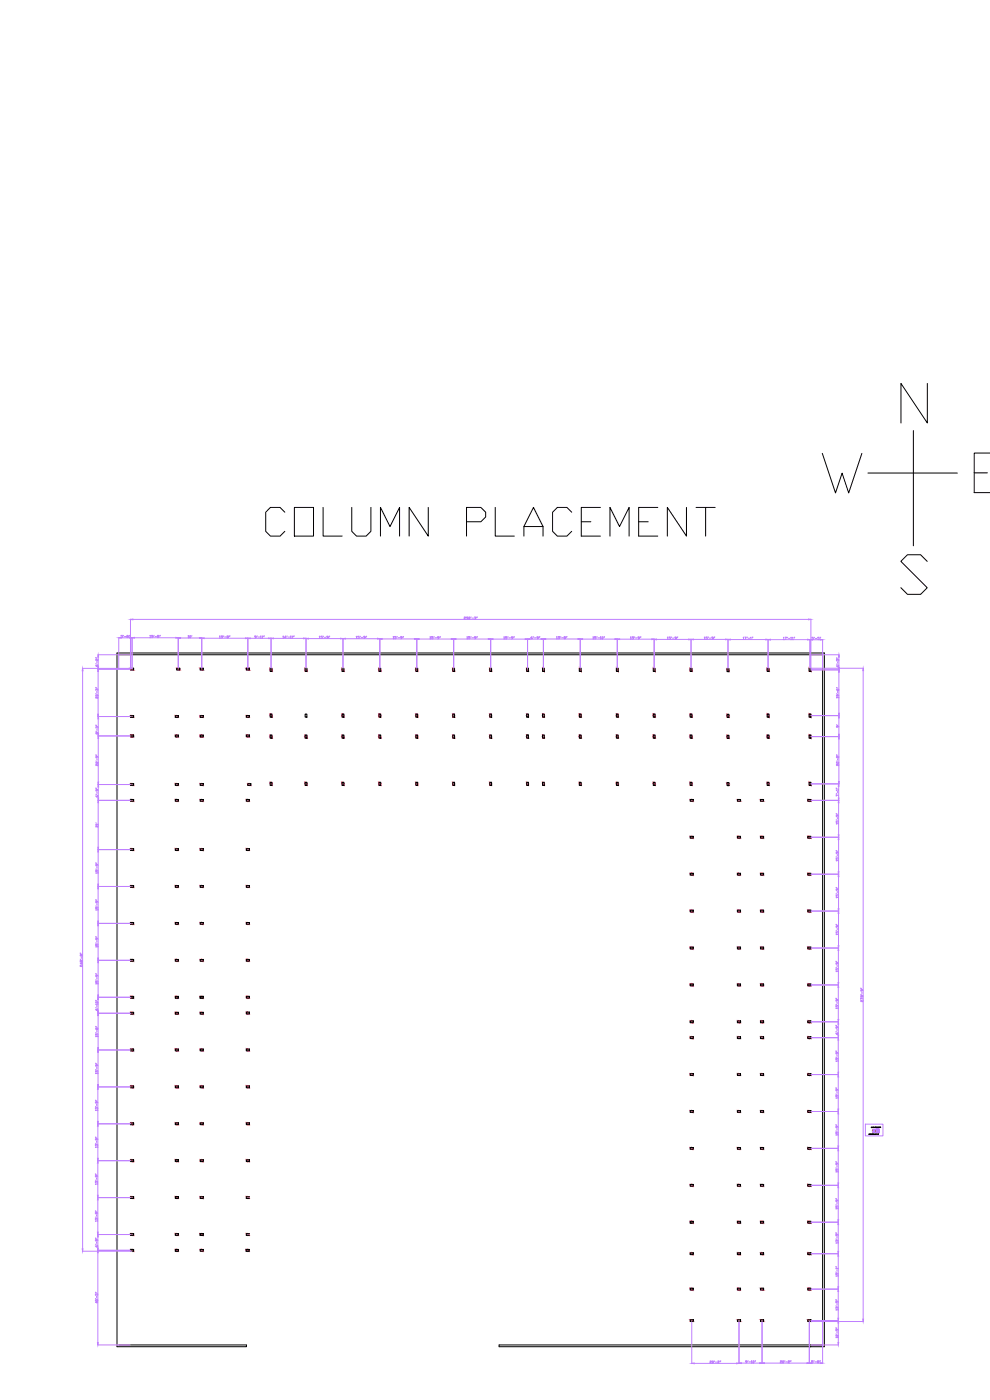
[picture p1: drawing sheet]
<svg xmlns="http://www.w3.org/2000/svg" width="297mm" height="420mm" viewBox="0 0 297 420" stroke-linecap="round" stroke-linejoin="round" font-family="sans-serif">
<defs><g id="words">
<text font-size="17.6" x="245.5" y="149.2">W</text>
<text font-size="13.7" x="78.3" y="162.3">COLUMN PLACEMENT</text>
<text font-size="3.5" fill="#bf7fff" x="249.8" y="219.4">9'</text>
</g></defs>
<!-- layer: 0 -->
<g fill="none" stroke="#000" stroke-width=".3">
<path d="M278.2 115.1v11.9l-7.9-11.9v11.9M274.1 129.2v34.6M297 136h-4.7v11.8h4.7M260.4 142h26.8M292.3 141.9h4M278.2 168.5l-2-2h-3.9l-2 2 7.9 7.9-2 2h-3.9l-2-2M35.6 196.5h211.2v207.1h-97v.6h97.5v-208.2h-212.2v208.2M39.2 214.8h.9v.5h-.9zM39.2 200.5h.9v.6h-.9zM52.6 214.8h.9v.5h-.9zM53 200.5h.9v.6h-.9zM60.1 200.5h.9v.6h-.9z"/>
<path d="M60.1 214.8h.9v.5h-.9zM73.9 200.5h.9v.6h-.9zM73.9 214.7h.9v.6h-.9zM81.1 214.3h.5v.9h-.5zM81.1 200.6h.5v.9h-.5zM91.6 214.3h.5v.9h-.5zM91.6 200.6h.5v.9h-.5zM102.6 214.3h.6v.9h-.6zM102.6 200.6h.6v.9h-.6zM113.7 214.3h.5v.9h-.5zM113.7 200.6h.5v.9h-.5zM124.8 214.3h.5v.9h-.5z"/>
<path d="M124.8 200.6h.5v.9h-.5zM135.9 214.3h.5v.9h-.5zM135.9 200.6h.5v.9h-.5zM147 214.3h.5v.9h-.5zM147 200.6h.5v.9h-.5zM158 214.3h.5v.9h-.5zM158 200.6h.5v.9h-.5zM158 215.1h.5M162.8 214.3h.5v.9h-.5zM162.8 200.6h.5v.9h-.5zM173.8 214.3h.6v.9h-.6zM173.8 200.6h.6v.9h-.6z"/>
<path d="M184.9 214.3h.6v.9h-.6zM184.9 200.6h.6v.9h-.6zM196 214.3h.5v.9h-.5zM196 200.6h.5v.9h-.5zM207.1 214.3h.5v.9h-.5zM207.1 200.6h.5v.9h-.5zM218.2 214.4h.5v.9h-.5zM218.2 200.6h.5v1h-.5zM230.2 214.3h.5v.9h-.5zM230.2 200.6h.5v.9h-.5zM242.8 214.3h.5v.9h-.5zM242.8 200.6h.5v.9h-.5z"/>
<path d="M39.2 220.6h.9v.5h-.9zM39.2 235.2h.9v.5h-.9zM39.2 239.9h.9v.6h-.9zM52.6 220.6h.9v.6h-.9zM52.6 235.2h.9v.5h-.9zM52.6 239.9h.9v.6h-.9zM60.1 220.6h.9v.6h-.9zM60.1 239.9h.9v.6h-.9zM60.1 235.2h.9v.5h-.9zM73.9 239.9h.9v.6h-.9zM73.9 220.6h.9v.5h-.9zM74.3 235.2h1v.5h-1z"/>
<path d="M81.1 234.8h.5v.9h-.5zM81.1 220.6h.5v.9h-.5zM91.6 234.8h.5v.9h-.5zM91.6 220.6h.5v.9h-.5zM102.6 234.8h.6v.9h-.6zM102.6 220.6h.6v.9h-.6zM113.7 234.8h.5v.9h-.5zM113.7 220.6h.5v.9h-.5zM124.8 234.8h.5v.9h-.5zM124.8 220.6h.5v.9h-.5zM135.9 234.8h.5v.9h-.5zM135.9 220.6h.5v.9h-.5z"/>
<path d="M147 234.8h.5v.9h-.5zM147 220.6h.5v.9h-.5zM158 234.8h.5v.9h-.5zM158 220.6h.5v.9h-.5zM158 220.6h.5M162.8 234.8h.5v.9h-.5zM162.8 220.6h.5v.9h-.5zM173.8 234.8h.6v.9h-.6zM173.8 220.6h.6v.9h-.6zM184.9 234.8h.6v.9h-.6zM184.9 220.6h.6v.9h-.6zM196 234.8h.5v.9h-.5z"/>
<path d="M196 220.6h.5v.9h-.5zM207.1 234.8h.5v.9h-.5zM207.1 220.6h.5v.9h-.5zM207.1 239.9h.9v.6h-.9zM218.2 234.8h.5v1h-.5zM218.2 220.7h.5v.9h-.5zM221.3 239.9h.9v.6h-.9zM228.2 239.9h.9v.6h-.9zM230.2 234.8h.5v.9h-.5zM230.2 220.6h.5v.9h-.5zM242.4 239.9h.9v.6h-.9zM242.8 234.8h.5v.9h-.5z"/>
<path d="M242.8 220.6h.5v.9h-.5zM39.2 254.7h.9v.5h-.9zM52.6 254.7h.9v.5h-.9zM60.1 254.7h.9v.5h-.9zM73.9 254.7h.9v.5h-.9zM207.1 251h.9v.5h-.9zM221.2 251h1v.5h-1zM228.2 251h.9v.5h-.9zM242.4 251h.9v.5h-.9zM39.2 276.9h.9v.5h-.9zM39.2 265.8h.9v.5h-.9zM52.6 276.9h.9v.5h-.9z"/>
<path d="M52.6 265.8h.9v.5h-.9zM60.1 276.9h.9v.5h-.9zM60.1 265.8h.9v.5h-.9zM73.9 276.9h.9v.5h-.9zM73.9 265.8h.9v.5h-.9zM207.1 262.1h.9v.5h-.9zM207.1 273.2h.9v.5h-.9zM221.2 262.1h1v.5h-1zM221.2 273.2h1v.5h-1zM228.2 262.1h.9v.5h-.9zM228.2 273.2h.9v.5h-.9zM242.4 262.1h.9v.5h-.9z"/>
<path d="M242.4 273.2h.9v.5h-.9zM39.2 299h.9v.6h-.9zM39.2 287.9h.9v.6h-.9zM39.2 299v.6M40.1 299.5l-.4 .1M52.6 299h.9v.6h-.9zM52.6 287.9h.9v.6h-.9zM53.5 299v.6h-.9M60.1 287.9h.9v.6h-.9zM60.1 299h.9v.6h-.9zM61 299h-.9v.6h.9M73.9 299h.9v.5h-.9z"/>
<path d="M73.9 287.9h.9v.6h-.9zM207.1 284.3h.9v.5h-.9zM207.1 295.3h.9v.6h-.9zM221.2 284.3h1v.5h-1zM221.2 295.3h1v.6h-1zM228.2 284.3h.9v.5h-.9zM228.2 295.3h.9v.6h-.9zM242.4 284.3h.9v.5h-.9zM242.4 295.3h.9v.6h-.9zM39.2 314.8h.9v.6h-.9zM39.2 303.8h.9v.6h-.9zM52.6 314.8h.9v.6h-.9z"/>
<path d="M52.6 303.8h.9v.6h-.9zM60.1 303.8h.9v.6h-.9zM60.1 314.8h.9v.6h-.9zM73.9 314.8h.9v.6h-.9zM73.9 303.8h.9v.5h-.9zM207.1 306.4h.9v.5h-.9zM207.1 311.2h.9v.5h-.9zM221.2 306.4h1v.5h-1zM221.2 311.2h1v.5h-1zM222.2 306.4v.5M228.2 306.4h.9v.5h-.9zM228.2 311.2h.9v.5h-.9z"/>
<path d="M228.2 306.4v.5M242.4 306.4h.9v.5h-.9zM242.4 311.2h.9v.5h-.9zM39.2 337h.9v.5h-.9zM39.2 325.9h.9v.6h-.9zM52.6 337h.9v.5h-.9zM52.6 325.9h.9v.6h-.9zM60.1 325.9h.9v.5h-.9zM60.1 337h.9v.5h-.9zM73.9 337h.9v.5h-.9zM73.9 325.9h.9v.5h-.9zM207.1 322.2h.9v.6h-.9z"/>
<path d="M207.1 333.3h.9v.5h-.9zM221.2 322.2h1v.6h-1zM221.2 333.3h1v.5h-1zM228.2 322.2h.9v.6h-.9zM228.2 333.3h.9v.5h-.9zM242.4 322.2h.9v.6h-.9zM242.4 333.3h.9v.5h-.9zM261.5 338.3v.1M261.6 338.3l.1 .1zM261.7 338.3l.1 .1M261.8 339.1h.8v.6h-.8zM261.8 338.3h.1"/>
<path d="M261.9 339.6h.1M261.9 339.2h.1M262 338.4h.1M262.2 338.3l-.1 .1M262.4 338.4h.1M262.5 339.2h.1M262.5 339.6h.1M262.6 338.3h.1M262.7 338.3l-.1 .1 .2-.1M262.7 338.3h.1M262.9 338.3l-.1 .1M263 338.3h.1"/>
<path d="M263.1 338.3l-.1 .1M263.1 338.3l.1 .1zM263.3 338.4h.1M263.5 338.3v.1M263.6 338.3h.1M263.7 338.3v.1M263.7 338.4h.1M263.9 338.3h.1M264 338.3v.1M264.1 338.3l-.1 .1M264.3 338.3l-.1 .1M39.2 359.2h.9v.5h-.9z"/>
<path d="M39.2 348.1h.9v.5h-.9zM52.6 359.2h.9v.5h-.9zM52.6 348.1h.9v.5h-.9zM52.6 359.2h.9M52.6 348.1h.9M60.1 348.1h.9v.5h-.9zM60.1 359.2h.9v.5h-.9zM73.9 348.1h.9v.5h-.9zM73.9 359.2h.9v.5h-.9zM207.1 344.4h.9v.5h-.9zM207.1 355.5h.9v.5h-.9zM221.2 344.4h1v.5h-1z"/>
<path d="M221.2 355.5h1v.5h-1zM228.2 344.4h.9v.5h-.9zM228.2 355.5h.9v.5h-.9zM242.4 344.4h.9v.5h-.9zM242.4 355.5h.9v.5h-.9zM260.8 340.3v.1M260.8 340.3l.1 .2zM261 340.3l.1 .2M261.1 340.3h.1M261.3 340.5h.1M261.5 340.3l-.1 .2M261.8 340.3l-.1 .1"/>
<path d="M261.9 340.5v-.2l.1 .2M262.1 340.5h.1M262.1 340.4h.1M262.2 340.3l-.1 .2M262.4 340.3v.2M262.5 340.3v.1M262.6 340.4h.1M262.7 340.3l.1 .2M262.9 340.3v.1M263.1 340.3l.1 .2M263.2 340.3l-.1 .2M263.5 340.4l-.1 .1"/>
<path d="M263.6 340.3v.1M39.2 370.2h.9v.6h-.9zM39.2 375h.9v.5h-.9zM39.2 370.2v.6M39.2 375v.5h.9M52.6 370.2h.9v.6h-.9zM52.6 375h.9h-.9v.5h.9v-.5M52.6 375.5h.9M60.1 370.2h.9v.6h-.9zM60.1 375h.9v.5h-.9zM61 370.2h-.9v.6h.9M73.8 375h1v.5h-1z"/>
<path d="M73.8 375.5h1M73.8 375h1M73.9 370.2h.9v.6h-.9zM207.1 366.5h.9v.6h-.9zM207.1 376h.9v.5h-.9zM207.1 367.1h.5M221.2 366.5h1v.6h-1zM221.2 376h1v.5h-1zM222.2 366.5v.6M228.2 366.5h.9v.6h-.9zM228.2 376h.9v.5h-.9zM228.2 366.5v.6"/>
<path d="M242.4 366.5h.9v.6h-.9zM242.4 376h.9v.5h-.9zM207.1 386.6h.9v.5h-.9zM207.1 396.1h.9v.5h-.9zM221.2 386.6h1v.5h-1zM221.3 396.1h.9v.5h-.9zM228.2 386.6h.9v.5h-.9zM228.2 396.1h.9v.5h-.9zM242.4 386.6h.9v.5h-.9zM242.4 396.1h.9v.5h-.9z"/>
</g>
<!-- layer: dotted line -->
<g fill="#f27172" stroke="#f27172" stroke-width=".3">
<path d="M230.2 200.6l.5 .5v-.5zM230.2 200.6l.5 .5h-.5z"/>
<path d="M218.2 200.6l.5 .5v-.5zM218.2 200.6l.5 .5h-.5z"/>
<path d="M207.1 200.6l.5 .5v-.5zM207.1 200.6l.5 .5h-.5z"/>
<path d="M158 200.6l.5 .5v-.5zM158 200.6l.5 .5h-.5z"/>
<path d="M242.8 200.6l.5 .9v-.9zM242.8 200.6l.5 .9h-.5z"/>
<path d="M230.2 201.1l.5 .4v-.4zM230.2 201.1l.5 .4h-.5z"/>
<path d="M207.1 201.1l.5 .4v-.4zM207.1 201.1l.5 .4h-.5z"/>
<path d="M196 200.6l.5 .9v-.9zM196 200.6l.5 .9h-.5z"/>
<path d="M184.9 200.6l.6 .9v-.9zM184.9 200.6l.6 .9h-.6z"/>
<path d="M173.8 200.6l.6 .9v-.9zM173.8 200.6l.6 .9h-.6z"/>
<path d="M162.8 200.6l.5 .9v-.9zM162.8 200.6l.5 .9h-.5z"/>
<path d="M158 201.1l.5 .4v-.4zM158 201.1l.5 .4h-.5z"/>
<path d="M218.2 201.1l.5 .5v-.5zM218.2 201.1l.5 .5h-.5z"/>
<path d="M218.2 214.4l.5 .4v-.4zM218.2 214.4l.5 .4h-.5z"/>
<path d="M207.1 214.3l.5 .5v-.5zM207.1 214.3l.5 .5h-.5z"/>
<path d="M196 214.3l.5 .5v-.5zM196 214.3l.5 .5h-.5z"/>
<path d="M184.9 214.3l.6 .5v-.5zM184.9 214.3l.6 .5h-.6z"/>
<path d="M173.8 214.3l.6 .5v-.5zM173.8 214.3l.6 .5h-.6z"/>
<path d="M162.8 214.3l.5 .5v-.5zM162.8 214.3l.5 .5h-.5z"/>
<path d="M158 214.3l.5 .5v-.5zM158 214.3l.5 .5h-.5z"/>
<path d="M147 214.3l.5 .5v-.5zM147 214.3l.5 .5h-.5z"/>
<path d="M158 214.8l.5 .3v-.3zM158 214.8l.5 .3h-.5z"/>
<path d="M242.8 214.3l.5 .9v-.9zM242.8 214.3l.5 .9h-.5z"/>
<path d="M230.2 214.3l.5 .9v-.9zM230.2 214.3l.5 .9h-.5z"/>
<path d="M207.1 214.8l.5 .4v-.4zM207.1 214.8l.5 .4h-.5z"/>
<path d="M196 214.8l.5 .4v-.4zM196 214.8l.5 .4h-.5z"/>
<path d="M184.9 214.8l.6 .4v-.4zM184.9 214.8l.6 .4h-.6z"/>
<path d="M173.8 214.8l.6 .4v-.4zM173.8 214.8l.6 .4h-.6z"/>
<path d="M162.8 214.8l.5 .4v-.4zM162.8 214.8l.5 .4h-.5z"/>
<path d="M147 214.8l.5 .4v-.4zM147 214.8l.5 .4h-.5z"/>
<path d="M218.2 214.8l.5 .5v-.5zM218.2 214.8l.5 .5h-.5z"/>
<path d="M230.2 220.6l.5 .6v-.6zM230.2 220.6l.5 .6h-.5z"/>
<path d="M218.2 220.7l.5 .5v-.5zM218.2 220.7l.5 .5h-.5z"/>
<path d="M207.1 220.6l.5 .6v-.6zM207.1 220.6l.5 .6h-.5z"/>
<path d="M196 220.6l.5 .6v-.6zM196 220.6l.5 .6h-.5z"/>
<path d="M184.9 220.6l.6 .6v-.6zM184.9 220.6l.6 .6h-.6z"/>
<path d="M173.8 220.6l.6 .6v-.6zM173.8 220.6l.6 .6h-.6z"/>
<path d="M162.8 220.6l.5 .6v-.6zM162.8 220.6l.5 .6h-.5z"/>
<path d="M158 220.6l.5 .6v-.6zM158 220.6l.5 .6h-.5z"/>
<path d="M147 220.6l.5 .6v-.6zM147 220.6l.5 .6h-.5z"/>
<path d="M242.8 220.6l.5 .9v-.9zM242.8 220.6l.5 .9h-.5z"/>
<path d="M230.2 221.2l.5 .3v-.3zM230.2 221.2l.5 .3h-.5z"/>
<path d="M207.1 221.2l.5 .3v-.3zM207.1 221.2l.5 .3h-.5z"/>
<path d="M196 221.2l.5 .3v-.3zM196 221.2l.5 .3h-.5z"/>
<path d="M184.9 221.2l.6 .3v-.3zM184.9 221.2l.6 .3h-.6z"/>
<path d="M173.8 221.2l.6 .3v-.3zM173.8 221.2l.6 .3h-.6z"/>
<path d="M162.8 221.2l.5 .3v-.3zM162.8 221.2l.5 .3h-.5z"/>
<path d="M158 221.2l.5 .3v-.3zM158 221.2l.5 .3h-.5z"/>
<path d="M147 221.2l.5 .3v-.3zM147 221.2l.5 .3h-.5z"/>
<path d="M218.2 221.2l.5 .4v-.4zM218.2 221.2l.5 .4h-.5z"/>
<path d="M230.2 234.8l.5 .4v-.4zM230.2 234.8l.5 .4h-.5z"/>
<path d="M218.2 234.8l.5 .4v-.4zM218.2 234.8l.5 .4h-.5z"/>
<path d="M207.1 234.8l.5 .4v-.4zM207.1 234.8l.5 .4h-.5z"/>
<path d="M196 234.8l.5 .4v-.4zM196 234.8l.5 .4h-.5z"/>
<path d="M184.9 234.8l.6 .4v-.4zM184.9 234.8l.6 .4h-.6z"/>
<path d="M173.8 234.8l.6 .4v-.4zM173.8 234.8l.6 .4h-.6z"/>
<path d="M162.8 234.8l.5 .4v-.4zM162.8 234.8l.5 .4h-.5z"/>
<path d="M158 234.8l.5 .4v-.4zM158 234.8l.5 .4h-.5z"/>
<path d="M147 234.8l.5 .4v-.4zM147 234.8l.5 .4h-.5z"/>
<path d="M242.8 234.8l.5 .9v-.9zM242.8 234.8l.5 .9h-.5z"/>
<path d="M230.2 235.2l.5 .5v-.5zM230.2 235.2l.5 .5h-.5z"/>
<path d="M218.2 235.2l.5 .5v-.5zM218.2 235.2l.5 .5h-.5z"/>
<path d="M207.1 235.2l.5 .5v-.5zM207.1 235.2l.5 .5h-.5z"/>
<path d="M196 235.2l.5 .5v-.5zM196 235.2l.5 .5h-.5z"/>
<path d="M184.9 235.2l.6 .5v-.5zM184.9 235.2l.6 .5h-.6z"/>
<path d="M173.8 235.2l.6 .5v-.5zM173.8 235.2l.6 .5h-.6z"/>
<path d="M162.8 235.2l.5 .5v-.5zM162.8 235.2l.5 .5h-.5z"/>
<path d="M158 235.2l.5 .5v-.5zM158 235.2l.5 .5h-.5z"/>
<path d="M147 235.2l.5 .5v-.5zM147 235.2l.5 .5h-.5z"/>
<path d="M242.8 239.9l.5 .6v-.6zM242.8 239.9l.5 .6h-.5z"/>
<path d="M242.4 239.9l.4 .6v-.6zM242.4 239.9l.4 .6h-.4z"/>
<path d="M228.2 239.9l.9 .6v-.6zM228.2 239.9l.9 .6h-.9z"/>
<path d="M221.3 239.9l.9 .6v-.6zM221.3 239.9l.9 .6h-.9z"/>
<path d="M207.6 239.9l.4 .6v-.6zM207.6 239.9l.4 .6h-.4z"/>
<path d="M207.1 239.9l.5 .6v-.6zM207.1 239.9l.5 .6h-.5z"/>
<path d="M242.8 251l.5 .5v-.5zM242.8 251l.5 .5h-.5z"/>
<path d="M242.4 251l.4 .5v-.5zM242.4 251l.4 .5h-.4z"/>
<path d="M228.7 251l.4 .5v-.5zM228.7 251l.4 .5h-.4z"/>
<path d="M228.2 251l.5 .5v-.5zM228.2 251l.5 .5h-.5z"/>
<path d="M221.7 251l.5 .5v-.5zM221.7 251l.5 .5h-.5z"/>
<path d="M221.2 251l.5 .5v-.5zM221.2 251l.5 .5h-.5z"/>
<path d="M207.6 251l.4 .5v-.5zM207.6 251l.4 .5h-.4z"/>
<path d="M207.1 251l.5 .5v-.5zM207.1 251l.5 .5h-.5z"/>
<path d="M242.8 262.1l.5 .5v-.5zM242.8 262.1l.5 .5h-.5z"/>
<path d="M242.4 262.1l.4 .5v-.5zM242.4 262.1l.4 .5h-.4z"/>
<path d="M228.7 262.1l.4 .5v-.5zM228.7 262.1l.4 .5h-.4z"/>
<path d="M228.2 262.1l.5 .5v-.5zM228.2 262.1l.5 .5h-.5z"/>
<path d="M221.7 262.1l.5 .5v-.5zM221.7 262.1l.5 .5h-.5z"/>
<path d="M221.2 262.1l.5 .5v-.5zM221.2 262.1l.5 .5h-.5z"/>
<path d="M207.6 262.1l.4 .5v-.5zM207.6 262.1l.4 .5h-.4z"/>
<path d="M207.1 262.1l.5 .5v-.5zM207.1 262.1l.5 .5h-.5z"/>
<path d="M242.8 273.2l.5 .5v-.5zM242.8 273.2l.5 .5h-.5z"/>
<path d="M242.4 273.2l.4 .5v-.5zM242.4 273.2l.4 .5h-.4z"/>
<path d="M228.7 273.2l.4 .5v-.5zM228.7 273.2l.4 .5h-.4z"/>
<path d="M228.2 273.2l.5 .5v-.5zM228.2 273.2l.5 .5h-.5z"/>
<path d="M221.7 273.2l.5 .5v-.5zM221.7 273.2l.5 .5h-.5z"/>
<path d="M221.2 273.2l.5 .5v-.5zM221.2 273.2l.5 .5h-.5z"/>
<path d="M207.6 273.2l.4 .5v-.5zM207.6 273.2l.4 .5h-.4z"/>
<path d="M207.1 273.2l.5 .5v-.5zM207.1 273.2l.5 .5h-.5z"/>
<path d="M242.8 284.3l.5 .5v-.5zM242.8 284.3l.5 .5h-.5z"/>
<path d="M242.4 284.3l.4 .5v-.5zM242.4 284.3l.4 .5h-.4z"/>
<path d="M228.7 284.3l.4 .5v-.5zM228.7 284.3l.4 .5h-.4z"/>
<path d="M228.2 284.3l.5 .5v-.5zM228.2 284.3l.5 .5h-.5z"/>
<path d="M221.7 284.3l.5 .5v-.5zM221.7 284.3l.5 .5h-.5z"/>
<path d="M221.2 284.3l.5 .5v-.5zM221.2 284.3l.5 .5h-.5z"/>
<path d="M207.6 284.3l.4 .5v-.5zM207.6 284.3l.4 .5h-.4z"/>
<path d="M207.1 284.3l.5 .5v-.5zM207.1 284.3l.5 .5h-.5z"/>
<path d="M242.8 295.3l.5 .6v-.6zM242.8 295.3l.5 .6h-.5z"/>
<path d="M242.4 295.3l.4 .6v-.6zM242.4 295.3l.4 .6h-.4z"/>
<path d="M228.7 295.3l.4 .6v-.6zM228.7 295.3l.4 .6h-.4z"/>
<path d="M228.2 295.3l.5 .6v-.6zM228.2 295.3l.5 .6h-.5z"/>
<path d="M221.7 295.3l.5 .6v-.6zM221.7 295.3l.5 .6h-.5z"/>
<path d="M221.2 295.3l.5 .6v-.6zM221.2 295.3l.5 .6h-.5z"/>
<path d="M207.6 295.3l.4 .6v-.6zM207.6 295.3l.4 .6h-.4z"/>
<path d="M207.1 295.3l.5 .6v-.6zM207.1 295.3l.5 .6h-.5z"/>
<path d="M242.8 306.4l.5 .5v-.5zM242.8 306.4l.5 .5h-.5z"/>
<path d="M242.4 306.4l.4 .5v-.5zM242.4 306.4l.4 .5h-.4z"/>
<path d="M228.7 306.4l.4 .5v-.5zM228.7 306.4l.4 .5h-.4z"/>
<path d="M228.2 306.4l.5 .5v-.5zM228.2 306.4l.5 .5h-.5z"/>
<path d="M221.7 306.4l.5 .5v-.5zM221.7 306.4l.5 .5h-.5z"/>
<path d="M221.2 306.4l.5 .5v-.5zM221.2 306.4l.5 .5h-.5z"/>
<path d="M207.6 306.4l.4 .5v-.5zM207.6 306.4l.4 .5h-.4z"/>
<path d="M207.1 306.4l.5 .5v-.5zM207.1 306.4l.5 .5h-.5z"/>
<path d="M242.8 311.2l.5 .5v-.5zM242.8 311.2l.5 .5h-.5z"/>
<path d="M242.4 311.2l.4 .5v-.5zM242.4 311.2l.4 .5h-.4z"/>
<path d="M228.7 311.2l.4 .5v-.5zM228.7 311.2l.4 .5h-.4z"/>
<path d="M228.2 311.2l.5 .5v-.5zM228.2 311.2l.5 .5h-.5z"/>
<path d="M221.7 311.2l.5 .5v-.5zM221.7 311.2l.5 .5h-.5z"/>
<path d="M221.2 311.2l.5 .5v-.5zM221.2 311.2l.5 .5h-.5z"/>
<path d="M207.6 311.2l.4 .5v-.5zM207.6 311.2l.4 .5h-.4z"/>
<path d="M207.1 311.2l.5 .5v-.5zM207.1 311.2l.5 .5h-.5z"/>
<path d="M242.8 322.2l.5 .6v-.6zM242.8 322.2l.5 .6h-.5z"/>
<path d="M242.4 322.2l.4 .6v-.6zM242.4 322.2l.4 .6h-.4z"/>
<path d="M228.7 322.2l.4 .6v-.6zM228.7 322.2l.4 .6h-.4z"/>
<path d="M228.2 322.2l.5 .6v-.6zM228.2 322.2l.5 .6h-.5z"/>
<path d="M221.7 322.2l.5 .6v-.6zM221.7 322.2l.5 .6h-.5z"/>
<path d="M221.2 322.2l.5 .6v-.6zM221.2 322.2l.5 .6h-.5z"/>
<path d="M207.6 322.2l.4 .6v-.6zM207.6 322.2l.4 .6h-.4z"/>
<path d="M207.1 322.2l.5 .6v-.6zM207.1 322.2l.5 .6h-.5z"/>
<path d="M242.8 333.3l.5 .5v-.5zM242.8 333.3l.5 .5h-.5z"/>
<path d="M242.4 333.3l.4 .5v-.5zM242.4 333.3l.4 .5h-.4z"/>
<path d="M228.7 333.3l.4 .5v-.5zM228.7 333.3l.4 .5h-.4z"/>
<path d="M228.2 333.3l.5 .5v-.5zM228.2 333.3l.5 .5h-.5z"/>
<path d="M221.7 333.3l.5 .5v-.5zM221.7 333.3l.5 .5h-.5z"/>
<path d="M221.2 333.3l.5 .5v-.5zM221.2 333.3l.5 .5h-.5z"/>
<path d="M207.6 333.3l.4 .5v-.5zM207.6 333.3l.4 .5h-.4z"/>
<path d="M207.1 333.3l.5 .5v-.5zM207.1 333.3l.5 .5h-.5z"/>
<path d="M242.8 344.4l.5 .5v-.5zM242.8 344.4l.5 .5h-.5z"/>
<path d="M242.4 344.4l.4 .5v-.5zM242.4 344.4l.4 .5h-.4z"/>
<path d="M228.7 344.4l.4 .5v-.5zM228.7 344.4l.4 .5h-.4z"/>
<path d="M228.2 344.4l.5 .5v-.5zM228.2 344.4l.5 .5h-.5z"/>
<path d="M221.7 344.4l.5 .5v-.5zM221.7 344.4l.5 .5h-.5z"/>
<path d="M221.2 344.4l.5 .5v-.5zM221.2 344.4l.5 .5h-.5z"/>
<path d="M207.6 344.4l.4 .5v-.5zM207.6 344.4l.4 .5h-.4z"/>
<path d="M207.1 344.4l.5 .5v-.5zM207.1 344.4l.5 .5h-.5z"/>
<path d="M242.8 355.5l.5 .5v-.5zM242.8 355.5l.5 .5h-.5z"/>
<path d="M242.4 355.5l.4 .5v-.5zM242.4 355.5l.4 .5h-.4z"/>
<path d="M228.7 355.5l.4 .5v-.5zM228.7 355.5l.4 .5h-.4z"/>
<path d="M228.2 355.5l.5 .5v-.5zM228.2 355.5l.5 .5h-.5z"/>
<path d="M221.7 355.5l.5 .5v-.5zM221.7 355.5l.5 .5h-.5z"/>
<path d="M221.2 355.5l.5 .5v-.5zM221.2 355.5l.5 .5h-.5z"/>
<path d="M207.6 355.5l.4 .5v-.5zM207.6 355.5l.4 .5h-.4z"/>
<path d="M207.1 355.5l.5 .5v-.5zM207.1 355.5l.5 .5h-.5z"/>
<path d="M242.8 366.5l.5 .6v-.6zM242.8 366.5l.5 .6h-.5z"/>
<path d="M242.4 366.5l.4 .6v-.6zM242.4 366.5l.4 .6h-.4z"/>
<path d="M228.7 366.5l.4 .6v-.6zM228.7 366.5l.4 .6h-.4z"/>
<path d="M228.2 366.5l.5 .6v-.6zM228.2 366.5l.5 .6h-.5z"/>
<path d="M221.7 366.5l.5 .6v-.6zM221.7 366.5l.5 .6h-.5z"/>
<path d="M221.2 366.5l.5 .6v-.6zM221.2 366.5l.5 .6h-.5z"/>
<path d="M207.6 366.5l.4 .6v-.6zM207.6 366.5l.4 .6h-.4z"/>
<path d="M207.1 366.5l.5 .6v-.6zM207.1 366.5l.5 .6h-.5z"/>
<path d="M242.8 376l.5 .5v-.5zM242.8 376l.5 .5h-.5z"/>
<path d="M242.4 376l.4 .5v-.5zM242.4 376l.4 .5h-.4z"/>
<path d="M228.7 376l.4 .5v-.5zM228.7 376l.4 .5h-.4z"/>
<path d="M228.2 376l.5 .5v-.5zM228.2 376l.5 .5h-.5z"/>
<path d="M221.7 376l.5 .5v-.5zM221.7 376l.5 .5h-.5z"/>
<path d="M221.2 376l.5 .5v-.5zM221.2 376l.5 .5h-.5z"/>
<path d="M207.6 376l.4 .5v-.5zM207.6 376l.4 .5h-.4z"/>
<path d="M207.1 376l.5 .5v-.5zM207.1 376l.5 .5h-.5z"/>
<path d="M242.8 386.6l.5 .5v-.5zM242.8 386.6l.5 .5h-.5z"/>
<path d="M242.4 386.6l.4 .5v-.5zM242.4 386.6l.4 .5h-.4z"/>
<path d="M228.2 386.6l.9 .5v-.5zM228.2 386.6l.9 .5h-.9z"/>
<path d="M221.7 386.6l.5 .5v-.5zM221.7 386.6l.5 .5h-.5z"/>
<path d="M221.2 386.6l.5 .5v-.5zM221.2 386.6l.5 .5h-.5z"/>
<path d="M207.6 386.6l.4 .5v-.5zM207.6 386.6l.4 .5h-.4z"/>
<path d="M207.1 386.6l.5 .5v-.5zM207.1 386.6l.5 .5h-.5z"/>
<path d="M242.4 396.1l.9 .5v-.5zM242.4 396.1l.9 .5h-.9z"/>
<path d="M228.2 396.1l.9 .5v-.5zM228.2 396.1l.9 .5h-.9z"/>
<path d="M221.3 396.1l.9 .5v-.5zM221.3 396.1l.9 .5h-.9z"/>
<path d="M207.1 396.1l.9 .5v-.5zM207.1 396.1l.9 .5h-.9z"/>
<path d="M73.9 200.5l.9 .1zM73.9 200.5l.9 .1z"/>
<path d="M147 200.6l.5 .5v-.5zM147 200.6l.5 .5h-.5z"/>
<path d="M135.9 200.6l.5 .5v-.5zM135.9 200.6l.5 .5h-.5z"/>
<path d="M124.8 200.6l.5 .5v-.5zM124.8 200.6l.5 .5h-.5z"/>
<path d="M113.7 200.6l.5 .5v-.5zM113.7 200.6l.5 .5h-.5z"/>
<path d="M102.6 200.6l.6 .5v-.5zM102.6 200.6l.6 .5h-.6z"/>
<path d="M91.6 200.6l.5 .5v-.5zM91.6 200.6l.5 .5h-.5z"/>
<path d="M81.1 200.6l.5 .5v-.5zM81.1 200.6l.5 .5h-.5z"/>
<path d="M73.9 200.6l.9 .5v-.5zM73.9 200.6l.9 .5h-.9z"/>
<path d="M60.1 200.5l.9 .6v-.6zM60.1 200.5l.9 .6h-.9z"/>
<path d="M53 200.5l.9 .6v-.6zM53 200.5l.9 .6h-.9z"/>
<path d="M39.2 200.5l.9 .6v-.6zM39.2 200.5l.9 .6h-.9z"/>
<path d="M147 201.1l.5 .4v-.4zM147 201.1l.5 .4h-.5z"/>
<path d="M135.9 201.1l.5 .4v-.4zM135.9 201.1l.5 .4h-.5z"/>
<path d="M124.8 201.1l.5 .4v-.4zM124.8 201.1l.5 .4h-.5z"/>
<path d="M113.7 201.1l.5 .4v-.4zM113.7 201.1l.5 .4h-.5z"/>
<path d="M102.6 201.1l.6 .4v-.4zM102.6 201.1l.6 .4h-.6z"/>
<path d="M91.6 201.1l.5 .4v-.4zM91.6 201.1l.5 .4h-.5z"/>
<path d="M81.1 201.1l.5 .4v-.4zM81.1 201.1l.5 .4h-.5z"/>
<path d="M135.9 214.3l.5 .5v-.5zM135.9 214.3l.5 .5h-.5z"/>
<path d="M124.8 214.3l.5 .5v-.5zM124.8 214.3l.5 .5h-.5z"/>
<path d="M113.7 214.3l.5 .5v-.5zM113.7 214.3l.5 .5h-.5z"/>
<path d="M102.6 214.3l.6 .5v-.5zM102.6 214.3l.6 .5h-.6z"/>
<path d="M81.1 214.3l.5 .5v-.5zM81.1 214.3l.5 .5h-.5z"/>
<path d="M135.9 214.8l.5 .4v-.4zM135.9 214.8l.5 .4h-.5z"/>
<path d="M124.8 214.8l.5 .4v-.4zM124.8 214.8l.5 .4h-.5z"/>
<path d="M113.7 214.8l.5 .4v-.4zM113.7 214.8l.5 .4h-.5z"/>
<path d="M102.6 214.8l.6 .4v-.4zM102.6 214.8l.6 .4h-.6z"/>
<path d="M81.1 214.8l.5 .4v-.4zM81.1 214.8l.5 .4h-.5z"/>
<path d="M74.3 214.8l.5 .4v-.4zM74.3 214.8l.5 .4h-.5z"/>
<path d="M73.9 214.8l.4 .4v-.4zM73.9 214.8l.4 .4h-.4z"/>
<path d="M60.6 214.8l.4 .4v-.4zM60.6 214.8l.4 .4h-.4z"/>
<path d="M60.1 214.8l.5 .4v-.4zM60.1 214.8l.5 .4h-.5z"/>
<path d="M53 214.8l.5 .4v-.4zM53 214.8l.5 .4h-.5z"/>
<path d="M52.6 214.8l.4 .4v-.4zM52.6 214.8l.4 .4h-.4z"/>
<path d="M39.7 214.8l.4 .4v-.4zM39.7 214.8l.4 .4h-.4z"/>
<path d="M39.2 214.8l.5 .4v-.4zM39.2 214.8l.5 .4h-.5z"/>
<path d="M74.3 215.2l.5 .1zM74.3 215.2l.5 .1z"/>
<path d="M73.9 215.2l.4 .1zM73.9 215.2l.4 .1z"/>
<path d="M60.6 215.2l.4 .1zM60.6 215.2l.4 .1z"/>
<path d="M60.1 215.2l.5 .1zM60.1 215.2l.5 .1z"/>
<path d="M39.7 215.2l.4 .1zM39.7 215.2l.4 .1z"/>
<path d="M39.2 215.2l.5 .1zM39.2 215.2l.5 .1z"/>
<path d="M135.9 215.2l.5 .1zM135.9 215.2l.5 .1z"/>
<path d="M60.6 215.3h.4zM60.6 215.3h.4z"/>
<path d="M60.1 215.3h.5zM60.1 215.3h.5z"/>
<path d="M53 215.2l.5 .1zM53 215.2l.5 .1z"/>
<path d="M52.6 215.2l.4 .1zM52.6 215.2l.4 .1z"/>
<path d="M39.7 215.3h.4zM39.7 215.3h.4z"/>
<path d="M39.2 215.3h.5zM39.2 215.3h.5z"/>
<path d="M39.7 220.6h.4zM39.7 220.6h.4z"/>
<path d="M39.2 220.6h.5zM39.2 220.6h.5z"/>
<path d="M74.3 220.6l.5 .5v-.5zM74.3 220.6l.5 .5h-.5z"/>
<path d="M73.9 220.6l.4 .5v-.5zM73.9 220.6l.4 .5h-.4z"/>
<path d="M60.6 220.6l.4 .5v-.5zM60.6 220.6l.4 .5h-.4z"/>
<path d="M60.1 220.6l.5 .5v-.5zM60.1 220.6l.5 .5h-.5z"/>
<path d="M39.7 220.6l.4 .5v-.5zM39.7 220.6l.4 .5h-.4z"/>
<path d="M39.2 220.6l.5 .5v-.5zM39.2 220.6l.5 .5h-.5z"/>
<path d="M60.6 221.1h.4zM60.6 221.1h.4z"/>
<path d="M60.1 221.1h.5zM60.1 221.1h.5z"/>
<path d="M39.7 221.1h.4zM39.7 221.1h.4z"/>
<path d="M39.2 221.1h.5zM39.2 221.1h.5z"/>
<path d="M135.9 220.6l.5 .6v-.6zM135.9 220.6l.5 .6h-.5z"/>
<path d="M124.8 220.6l.5 .6v-.6zM124.8 220.6l.5 .6h-.5z"/>
<path d="M113.7 220.6l.5 .6v-.6zM113.7 220.6l.5 .6h-.5z"/>
<path d="M102.6 220.6l.6 .6v-.6zM102.6 220.6l.6 .6h-.6z"/>
<path d="M91.6 220.6l.5 .6v-.6zM91.6 220.6l.5 .6h-.5z"/>
<path d="M81.1 220.6l.5 .6v-.6zM81.1 220.6l.5 .6h-.5z"/>
<path d="M60.6 221.1l.4 .1zM60.6 221.1l.4 .1z"/>
<path d="M60.1 221.1l.5 .1zM60.1 221.1l.5 .1z"/>
<path d="M53 220.6l.5 .6v-.6zM53 220.6l.5 .6h-.5z"/>
<path d="M52.6 220.6l.4 .6v-.6zM52.6 220.6l.4 .6h-.4z"/>
<path d="M135.9 221.2l.5 .3v-.3zM135.9 221.2l.5 .3h-.5z"/>
<path d="M124.8 221.2l.5 .3v-.3zM124.8 221.2l.5 .3h-.5z"/>
<path d="M113.7 221.2l.5 .3v-.3zM113.7 221.2l.5 .3h-.5z"/>
<path d="M102.6 221.2l.6 .3v-.3zM102.6 221.2l.6 .3h-.6z"/>
<path d="M91.6 221.2l.5 .3v-.3zM91.6 221.2l.5 .3h-.5z"/>
<path d="M81.1 221.2l.5 .3v-.3zM81.1 221.2l.5 .3h-.5z"/>
<path d="M135.9 234.8l.5 .4v-.4zM135.9 234.8l.5 .4h-.5z"/>
<path d="M124.8 234.8l.5 .4v-.4zM124.8 234.8l.5 .4h-.5z"/>
<path d="M113.7 234.8l.5 .4v-.4zM113.7 234.8l.5 .4h-.5z"/>
<path d="M102.6 234.8l.6 .4v-.4zM102.6 234.8l.6 .4h-.6z"/>
<path d="M91.6 234.8l.5 .4v-.4zM91.6 234.8l.5 .4h-.5z"/>
<path d="M81.1 234.8l.5 .4v-.4zM81.1 234.8l.5 .4h-.5z"/>
<path d="M135.9 235.2l.5 .5v-.5zM135.9 235.2l.5 .5h-.5z"/>
<path d="M124.8 235.2l.5 .5v-.5zM124.8 235.2l.5 .5h-.5z"/>
<path d="M113.7 235.2l.5 .5v-.5zM113.7 235.2l.5 .5h-.5z"/>
<path d="M102.6 235.2l.6 .5v-.5zM102.6 235.2l.6 .5h-.6z"/>
<path d="M91.6 235.2l.5 .5v-.5zM91.6 235.2l.5 .5h-.5z"/>
<path d="M81.1 235.2l.5 .5v-.5zM81.1 235.2l.5 .5h-.5z"/>
<path d="M74.8 235.2l.5 .5v-.5zM74.8 235.2l.5 .5h-.5z"/>
<path d="M74.3 235.2l.5 .5v-.5zM74.3 235.2l.5 .5h-.5z"/>
<path d="M60.6 235.2l.4 .5v-.5zM60.6 235.2l.4 .5h-.4z"/>
<path d="M60.1 235.2l.5 .5v-.5zM60.1 235.2l.5 .5h-.5z"/>
<path d="M53 235.2l.5 .5v-.5zM53 235.2l.5 .5h-.5z"/>
<path d="M52.6 235.2l.4 .5v-.5zM52.6 235.2l.4 .5h-.4z"/>
<path d="M39.7 235.2l.4 .5v-.5zM39.7 235.2l.4 .5h-.4z"/>
<path d="M39.2 235.2l.5 .5v-.5zM39.2 235.2l.5 .5h-.5z"/>
<path d="M39.7 239.9h.4zM39.7 239.9h.4z"/>
<path d="M39.2 239.9h.5zM39.2 239.9h.5z"/>
<path d="M74.3 239.9l.5 .6v-.6zM74.3 239.9l.5 .6h-.5z"/>
<path d="M73.9 239.9l.4 .6v-.6zM73.9 239.9l.4 .6h-.4z"/>
<path d="M60.6 239.9l.4 .6v-.6zM60.6 239.9l.4 .6h-.4z"/>
<path d="M60.1 239.9l.5 .6v-.6zM60.1 239.9l.5 .6h-.5z"/>
<path d="M53 239.9l.5 .6v-.6zM53 239.9l.5 .6h-.5z"/>
<path d="M52.6 239.9l.4 .6v-.6zM52.6 239.9l.4 .6h-.4z"/>
<path d="M39.7 239.9l.4 .6v-.6zM39.7 239.9l.4 .6h-.4z"/>
<path d="M39.2 239.9l.5 .6v-.6zM39.2 239.9l.5 .6h-.5z"/>
<path d="M39.7 254.7h.4zM39.7 254.7h.4z"/>
<path d="M39.2 254.7h.5zM39.2 254.7h.5z"/>
<path d="M74.3 254.7l.5 .5v-.5zM74.3 254.7l.5 .5h-.5z"/>
<path d="M73.9 254.7l.4 .5v-.5zM73.9 254.7l.4 .5h-.4z"/>
<path d="M39.7 254.7l.4 .5v-.5zM39.7 254.7l.4 .5h-.4z"/>
<path d="M39.2 254.7l.5 .5v-.5zM39.2 254.7l.5 .5h-.5z"/>
<path d="M60.6 254.7l.4 .5v-.5zM60.6 254.7l.4 .5h-.4z"/>
<path d="M60.1 254.7l.5 .5v-.5zM60.1 254.7l.5 .5h-.5z"/>
<path d="M53 254.7l.5 .5v-.5zM53 254.7l.5 .5h-.5z"/>
<path d="M52.6 254.7l.4 .5v-.5zM52.6 254.7l.4 .5h-.4z"/>
<path d="M39.7 255.2h.4zM39.7 255.2h.4z"/>
<path d="M39.2 255.2h.5zM39.2 255.2h.5z"/>
<path d="M60.6 265.8l.4 .5v-.5zM60.6 265.8l.4 .5h-.4z"/>
<path d="M60.1 265.8l.5 .5v-.5zM60.1 265.8l.5 .5h-.5z"/>
<path d="M53 265.8l.5 .5v-.5zM53 265.8l.5 .5h-.5z"/>
<path d="M52.6 265.8l.4 .5v-.5zM52.6 265.8l.4 .5h-.4z"/>
<path d="M39.7 265.8l.4 .5v-.5zM39.7 265.8l.4 .5h-.4z"/>
<path d="M39.2 265.8l.5 .5v-.5zM39.2 265.8l.5 .5h-.5z"/>
<path d="M74.3 265.8l.5 .5v-.5zM74.3 265.8l.5 .5h-.5z"/>
<path d="M73.9 265.8l.4 .5v-.5zM73.9 265.8l.4 .5h-.4z"/>
<path d="M74.3 276.9l.5 .5v-.5zM74.3 276.9l.5 .5h-.5z"/>
<path d="M73.9 276.9l.4 .5v-.5zM73.9 276.9l.4 .5h-.4z"/>
<path d="M60.6 276.9l.4 .5v-.5zM60.6 276.9l.4 .5h-.4z"/>
<path d="M60.1 276.9l.5 .5v-.5zM60.1 276.9l.5 .5h-.5z"/>
<path d="M53 276.9l.5 .5v-.5zM53 276.9l.5 .5h-.5z"/>
<path d="M52.6 276.9l.4 .5v-.5zM52.6 276.9l.4 .5h-.4z"/>
<path d="M39.7 276.9l.4 .5v-.5zM39.7 276.9l.4 .5h-.4z"/>
<path d="M39.2 276.9l.5 .5v-.5zM39.2 276.9l.5 .5h-.5z"/>
<path d="M74.3 287.9l.5 .6v-.6zM74.3 287.9l.5 .6h-.5z"/>
<path d="M73.9 287.9l.4 .6v-.6zM73.9 287.9l.4 .6h-.4z"/>
<path d="M60.6 287.9l.4 .6v-.6zM60.6 287.9l.4 .6h-.4z"/>
<path d="M60.1 287.9l.5 .6v-.6zM60.1 287.9l.5 .6h-.5z"/>
<path d="M53 287.9l.5 .6v-.6zM53 287.9l.5 .6h-.5z"/>
<path d="M52.6 287.9l.4 .6v-.6zM52.6 287.9l.4 .6h-.4z"/>
<path d="M39.7 287.9l.4 .6v-.6zM39.7 287.9l.4 .6h-.4z"/>
<path d="M39.2 287.9l.5 .6v-.6zM39.2 287.9l.5 .6h-.5z"/>
<path d="M74.3 299l.5 .5v-.5zM74.3 299l.5 .5h-.5z"/>
<path d="M73.9 299l.4 .5v-.5zM73.9 299l.4 .5h-.4z"/>
<path d="M39.7 299l.4 .5v-.5zM39.7 299l.4 .5h-.4z"/>
<path d="M39.2 299l.5 .5v-.5zM39.2 299l.5 .5h-.5z"/>
<path d="M53 299l.5 .6v-.6zM53 299l.5 .6h-.5z"/>
<path d="M52.6 299l.4 .6v-.6zM52.6 299l.4 .6h-.4z"/>
<path d="M60.6 299l.4 .6v-.6zM60.6 299l.4 .6h-.4z"/>
<path d="M60.1 299l.5 .6v-.6zM60.1 299l.5 .6h-.5z"/>
<path d="M39.2 299.5l.5 .1zM39.2 299.5l.5 .1z"/>
<path d="M74.3 303.8l.5 .5v-.5zM74.3 303.8l.5 .5h-.5z"/>
<path d="M73.9 303.8l.4 .5v-.5zM73.9 303.8l.4 .5h-.4z"/>
<path d="M53 303.8l.5 .5v-.5zM53 303.8l.5 .5h-.5z"/>
<path d="M52.6 303.8l.4 .5v-.5zM52.6 303.8l.4 .5h-.4z"/>
<path d="M60.6 303.8l.4 .6v-.6zM60.6 303.8l.4 .6h-.4z"/>
<path d="M60.1 303.8l.5 .6v-.6zM60.1 303.8l.5 .6h-.5z"/>
<path d="M53 304.3l.5 .1zM53 304.3l.5 .1z"/>
<path d="M52.6 304.3l.4 .1zM52.6 304.3l.4 .1z"/>
<path d="M39.7 303.8l.4 .6v-.6zM39.7 303.8l.4 .6h-.4z"/>
<path d="M39.2 303.8l.5 .6v-.6zM39.2 303.8l.5 .6h-.5z"/>
<path d="M74.3 314.8l.5 .6v-.6zM74.3 314.8l.5 .6h-.5z"/>
<path d="M73.9 314.8l.4 .6v-.6zM73.9 314.8l.4 .6h-.4z"/>
<path d="M60.6 314.8l.4 .6v-.6zM60.6 314.8l.4 .6h-.4z"/>
<path d="M60.1 314.8l.5 .6v-.6zM60.1 314.8l.5 .6h-.5z"/>
<path d="M53 314.8l.5 .6v-.6zM53 314.8l.5 .6h-.5z"/>
<path d="M52.6 314.8l.4 .6v-.6zM52.6 314.8l.4 .6h-.4z"/>
<path d="M39.7 314.8l.4 .6v-.6zM39.7 314.8l.4 .6h-.4z"/>
<path d="M39.2 314.8l.5 .6v-.6zM39.2 314.8l.5 .6h-.5z"/>
<path d="M74.3 325.9l.5 .5v-.5zM74.3 325.9l.5 .5h-.5z"/>
<path d="M73.9 325.9l.4 .5v-.5zM73.9 325.9l.4 .5h-.4z"/>
<path d="M60.6 325.9l.4 .5v-.5zM60.6 325.9l.4 .5h-.4z"/>
<path d="M60.1 325.9l.5 .5v-.5zM60.1 325.9l.5 .5h-.5z"/>
<path d="M53 325.9l.5 .6v-.6zM53 325.9l.5 .6h-.5z"/>
<path d="M52.6 325.9l.4 .6v-.6zM52.6 325.9l.4 .6h-.4z"/>
<path d="M39.7 325.9l.4 .6v-.6zM39.7 325.9l.4 .6h-.4z"/>
<path d="M39.2 325.9l.5 .6v-.6zM39.2 325.9l.5 .6h-.5z"/>
<path d="M60.6 337l.4 .5v-.5zM60.6 337l.4 .5h-.4z"/>
<path d="M60.1 337l.5 .5v-.5zM60.1 337l.5 .5h-.5z"/>
<path d="M53 337l.5 .5v-.5zM53 337l.5 .5h-.5z"/>
<path d="M52.6 337l.4 .5v-.5zM52.6 337l.4 .5h-.4z"/>
<path d="M39.7 337l.4 .5v-.5zM39.7 337l.4 .5h-.4z"/>
<path d="M39.2 337l.5 .5v-.5zM39.2 337l.5 .5h-.5z"/>
<path d="M74.3 348.1l.5 .5v-.5zM74.3 348.1l.5 .5h-.5z"/>
<path d="M73.9 348.1l.4 .5v-.5zM73.9 348.1l.4 .5h-.4z"/>
<path d="M60.6 348.1l.4 .5v-.5zM60.6 348.1l.4 .5h-.4z"/>
<path d="M60.1 348.1l.5 .5v-.5zM60.1 348.1l.5 .5h-.5z"/>
<path d="M53 348.1l.5 .5v-.5zM53 348.1l.5 .5h-.5z"/>
<path d="M52.6 348.1l.4 .5v-.5zM52.6 348.1l.4 .5h-.4z"/>
<path d="M39.7 348.1l.4 .5v-.5zM39.7 348.1l.4 .5h-.4z"/>
<path d="M39.2 348.1l.5 .5v-.5zM39.2 348.1l.5 .5h-.5z"/>
<path d="M74.3 359.2l.5 .5v-.5zM74.3 359.2l.5 .5h-.5z"/>
<path d="M73.9 359.2l.4 .5v-.5zM73.9 359.2l.4 .5h-.4z"/>
<path d="M60.6 359.2l.4 .5v-.5zM60.6 359.2l.4 .5h-.4z"/>
<path d="M60.1 359.2l.5 .5v-.5zM60.1 359.2l.5 .5h-.5z"/>
<path d="M53 359.2l.5 .5v-.5zM53 359.2l.5 .5h-.5z"/>
<path d="M52.6 359.2l.4 .5v-.5zM52.6 359.2l.4 .5h-.4z"/>
<path d="M39.7 359.2l.4 .5v-.5zM39.7 359.2l.4 .5h-.4z"/>
<path d="M39.2 359.2l.5 .5v-.5zM39.2 359.2l.5 .5h-.5z"/>
<path d="M74.3 370.2l.5 .6v-.6zM74.3 370.2l.5 .6h-.5z"/>
<path d="M73.9 370.2l.4 .6v-.6zM73.9 370.2l.4 .6h-.4z"/>
<path d="M60.6 370.2l.4 .6v-.6zM60.6 370.2l.4 .6h-.4z"/>
<path d="M60.1 370.2l.5 .6v-.6zM60.1 370.2l.5 .6h-.5z"/>
<path d="M53 370.2l.5 .6v-.6zM53 370.2l.5 .6h-.5z"/>
<path d="M52.6 370.2l.4 .6v-.6zM52.6 370.2l.4 .6h-.4z"/>
<path d="M39.7 370.2l.4 .6v-.6zM39.7 370.2l.4 .6h-.4z"/>
<path d="M39.2 370.2l.5 .6v-.6zM39.2 370.2l.5 .6h-.5z"/>
<path d="M74.3 375l.5 .5v-.5zM74.3 375l.5 .5h-.5z"/>
<path d="M73.8 375l.5 .5v-.5zM73.8 375l.5 .5h-.5z"/>
<path d="M60.6 375l.4 .5v-.5zM60.6 375l.4 .5h-.4z"/>
<path d="M60.1 375l.5 .5v-.5zM60.1 375l.5 .5h-.5z"/>
<path d="M53 375l.5 .5v-.5zM53 375l.5 .5h-.5z"/>
<path d="M52.6 375l.4 .5v-.5zM52.6 375l.4 .5h-.4z"/>
<path d="M39.7 375l.4 .5v-.5zM39.7 375l.4 .5h-.4z"/>
<path d="M39.2 375l.5 .5v-.5zM39.2 375l.5 .5h-.5z"/>
<path d="M74.3 337l.5 .5v-.5zM74.3 337l.5 .5h-.5z"/>
<path d="M73.9 337l.4 .5v-.5zM73.9 337l.4 .5h-.4z"/>
</g>
<!-- layer: STAIR CASE -->
<path d="M53 299.6h.1M53.5 299.6h.1" fill="none" stroke="#f0f" stroke-width=".3"/>
<!-- layer: dotted line -->
<g fill="none" stroke="#000" stroke-width=".3">
<path d="M261.9 339.2v.4M261.9 339.6h.1M261.9 339.2h.1M261.9 339.6h.6M261.9 339.2h.6M262.2 339.6h.1M262.5 339.2h.1M262.5 339.4h.1M262.5 339.2v.4M35.6 403.6h38.3v.6h-38.8"/>
<circle cx="261.9" cy="339.4" r=".02"/>
<circle cx="262.2" cy="339.2" r=".02"/>
<circle cx="262.5" cy="339.6" r=".02"/>
</g>
<!-- layer: dimension -->
<g fill="none" stroke="#bf7fff" stroke-width=".3">
<path d="M28.7 199.7l.2 .3h.4l.1-.3-.2-.2-.1 .5M28.7 199.2l.2 .1M28.7 197.4l.2 .1M28.7 197.3l.2 .1M29.1 198.5v.5M29.4 196.5h9.7M29.4 197.8v.4l-.3-.1-.2-.3-.2 .1 .1 .3M29.5 197.2v2.9M35.6 191.3v9.2M36.3 191.4h2.6M36.8 190.7h-.5v.2l.5 .1-.2 .4-.3-.1M37.1 190.7l-.1 .2"/>
<path d="M37.3 191h.5M38.2 191v-.3l.3 .2-.5 .4 .4 .1v-.4M38.9 190.7l-.2 .2M39 190.7l-.1 .2M39.2 185.8v14.7M39.6 191.3v9.2M39.9 185.9h202.7M40.3 191.4h12.5M45 190.8l.1-.1v.7M45 191.4h.2M45.9 191h-.3v-.3l.3 .1v.3l-.3 .3M46.3 190.7l-.2 .2"/>
<path d="M46.5 191h.5M47.3 191l-.1-.2 .3-.1 .2 .2-.5 .2 .1 .3 .4-.1-.2-.3M48 190.7l-.1 .2M48.1 190.7l-.1 .2M53.5 191.3v9.2M54.2 191.5h5.6M56.4 190.8l.1-.1v.7M56.4 191.4h.3M57 190.7l.2 .1-.1 .6-.2-.1zM57.6 190.7l-.1 .3M60.5 191.4v9.1M61.2 191.5h12.5"/>
<path d="M65.9 190.9l.1-.1v.7M65.9 191.5h.2M66.8 191.2h-.3l-.2-.3h.5v.4l-.3 .2M67.2 190.8l-.2 .2M67.4 191.2h.5M68.2 191.2v-.4l.4 .1-.5 .4 .1 .2 .4-.1-.2-.2M68.9 190.8l-.1 .2M69 190.8l-.1 .2M74.4 191.5v9M75.1 191.6h5.5M76.8 191.2h-.3v-.4l.3 .1v.4l-.3 .2M77.2 190.8l-.1 .3"/>
<path d="M77.4 191.2h.5M78.1 190.9l.2-.1v.7M78.1 191.5h.3M78.6 190.9l.1-.1v.7M78.6 191.5h.2M79.2 190.8l-.1 .3M79.3 190.8l-.1 .3M81.3 191.5v9M82 191.6h9.1M84.9 191l.1-.2v.7M85.8 191.3h-.5l.4-.5v.7M86.2 190.8l-.2 .3"/>
<path d="M86.4 191.2h.5M87.1 191l.1-.2v.7M87.6 191l.1-.2v.7M88.2 190.8l-.2 .3M88.3 190.8l-.1 .3M91.8 191.5v9M92.5 191.6h9.7M95.8 191l.1-.1v.7M95.8 191.6h.2M96.7 190.9h-.4v.2l.4 .2-.1 .3-.3-.1M97.1 190.9l-.1 .2M97.3 191.3h.5"/>
<path d="M98.5 191.3h-.4v-.4l.4 .1v.4l-.4 .2M98.8 190.9l-.1 .2M98.9 190.9l-.1 .2M102.9 191.6v8.9M103.6 191.7h9.7M106.9 191.1l.1-.2v.7M107.8 190.9h-.5v.3l.5 .1-.1 .3-.4-.1M108.1 190.9l-.1 .3M108.4 191.3h.4M109.6 191.3h-.4v-.4l.4 .2v.3l-.4 .2M109.9 190.9l-.1 .3M110 190.9l-.1 .3"/>
<path d="M114 191.6v8.9M114.7 191.8h9.6M117.9 191.1l.1-.1v.7M118.9 191h-.5v.3l.5 .1-.1 .3-.4-.1M119.2 191l-.1 .3M119.5 191.4h.4M120.6 191.4l-.4-.1 .1-.3 .3 .1v.4l-.3 .2M121 191l-.1 .3M121.1 191l-.1 .3M125.1 191.7v8.8M125.8 191.8h9.6M129 191.2l.1-.2v.7"/>
<path d="M129 191.7h.2M129.9 191h-.4l.4 .6h-.4M130.3 191l-.1 .3M130.5 191.4h.5M131.7 191.4h-.4l-.1-.2h.5v.3l-.4 .2M132 191l-.1 .3M132.2 191l-.2 .3M136.1 191.7v8.8M136.8 191.8h9.7M139.2 185.3h.5l-.5 .3v.3h.5M140.1 191.2l.1-.2v.7M140.1 191.7h.2"/>
<path d="M140.4 185.5l-.5-.1 .2-.2 .3 .1v.3l-.3 .3M140.6 185.3h.4l-.1 .6-.3-.2zM141 191h-.4l.4 .6h-.4M141.3 185.2l-.1 .2M141.4 191l-.1 .3M141.6 185.5h.4M141.6 191.4h.5M142.3 185.3h.4l-.2 .2M142.6 185.5v.4l-.3-.2M142.8 191.4h-.4v-.4l.4 .2v.3l-.4 .2M143.1 185.2l-.1 .2M143.1 191l-.1 .3"/>
<path d="M143.2 185.2l-.1 .2M143.3 191l-.2 .3M147.2 191.7v8.8M147.9 191.8h9.7M151.2 191.2l.1-.1v.7M152.1 191.1h-.5l.5 .6h-.5M152.5 191.1l-.2 .2M152.7 191.4h.5M153.9 191.4l-.5-.1 .1-.2 .4 .1v.3l-.4 .3M154.2 191.1l-.1 .2M154.3 191.1l-.1 .2M158.3 191.7v8.8"/>
<path d="M159 191.8h3.3M159.7 191.1l-.4 .2v.3l.4 .2v-.4h-.4M160.1 191.1l-.1 .2M160.4 191.4h.4M161.5 191.4h-.3l-.1-.2h.4v.3l-.3 .3M161.9 191.1l-.1 .2M162 191.1l-.1 .2M163 191.7v8.8M163.7 191.8h9.7M167 191.2l.1-.2v.7M167 191.7h.2M167.9 191h-.5v.3l.5 .1-.1 .3-.4-.1"/>
<path d="M168.3 191l-.1 .3M168.5 191.4h.5M169.3 191.4v-.4l.4 .2-.5 .3 .1 .2 .4-.1-.1-.2M170 191l-.1 .3M170.1 191l-.1 .3M174.1 191.7v8.8M174.8 191.8h9.7M177.9 191.2l.1-.1v.7M178.8 191.1h-.4v.2l.4 .1-.1 .4-.3-.2M179.2 191.1l-.1 .2M179.4 191.4h.5M180.1 191.2l.1-.1v.7"/>
<path d="M180.6 191.2h.3l-.1 .6-.2-.2zM181.3 191.1l-.1 .2M181.4 191.1l-.1 .2M185.2 191.7v8.8M185.9 191.8h9.7M189.2 191.2l.1-.1v.7M190.1 191.1h-.5l.5 .6h-.5M190.4 191.1l-.1 .2M190.7 191.4h.5M191.9 191.4h-.4l-.1-.2h.5v.4l-.4 .2M192.2 191.1l-.1 .2M192.3 191.1l-.1 .2"/>
<path d="M196.3 191.8v8.7M197 191.9h9.6M200.2 191.3l.1-.1v.7M201.2 191.2h-.5l.5 .5h-.5M201.5 191.2l-.1 .2M201.8 191.5h.4M202.9 191.5h-.3l-.1-.2h.4v.3l-.3 .3M203.3 191.2l-.1 .2M203.4 191.2l-.1 .2M207.3 191.8v8.7M208 191.9h9.7M211.3 191.3l.1-.1v.7"/>
<path d="M212.2 191.2h-.4v.2l.4 .1-.1 .4-.3-.2M212.6 191.2l-.1 .2M212.8 191.5h.5M214 191.5h-.4v-.3l.4 .1v.3l-.4 .3M214.3 191.2l-.1 .2M214.5 191.2l-.2 .2M218.4 191.8v8.8M219.1 191.9h10.7M223 191.3l.1-.1v.7M223 191.9h.2M223.4 191.2h.5l-.3 .7M224.3 191.2l-.2 .2"/>
<path d="M224.5 191.6h.5M225.2 191.3l.1-.1v.7M225.2 191.9h.2M225.8 191.2l-.1 .2M225.9 191.2l-.1 .2M230.5 191.9v8.6M231.2 192h11.1M235 191.3l.2-.1v.7M235.5 191.2h.5l-.4 .7M236.3 191.2l-.1 .3M236.6 191.6h.4M237.3 191.3l.1-.1v.7"/>
<path d="M237.7 191.3l.2-.1v.7M238.3 191.2l-.1 .3M238.4 191.2l-.1 .3M243 191.9v8.6M243.3 185.8v14.7M243.3 196.5h8.5M243.7 192h2.4M244 191.3h-.4l.4 .5h-.4M244.4 191.3l-.1 .2M244.6 191.6h.5M245.8 191.3h-.5l.5 .5h-.5M246.2 191.3l-.2 .2"/>
<path d="M246.3 191.3l-.1 .2M246.8 191.9v8.6M251 199.8l.2 .3h.4v-.5l-.3 .2v.3M251 197.9v.5h.2l.1-.5 .4 .1-.1 .4M251 199.3l.2 .1M251 197.5l.2 .1M251 197.4l.2 .1M251.3 198.6v.5M251.7 197.2v3.1M24.7 200.6h14.9M24.8 201.3v173.5M28.7 208.6l.6-.1 .1 .2-.6 .2z"/>
<path d="M28.7 208.2l.2 .1M28.7 206.4l.2 .1M28.7 206.3l.2 .1M28.7 219.5l.3 .1M28.7 217.7l.3 .1M28.7 217.6l.3 .1M29 207l-.2-.2v.4M29 206.9h.4l-.1 .3M29 207.5v.4M29.1 219.9h.3l-.2 .4-.3-.5-.2 .4h.4M29.1 218.3l-.2-.2v.4M29.1 218.2h.3l-.1 .3"/>
<path d="M29.1 218.8v.4M29.4 200.8h9.7M29.4 215h9.7M29.4 209.1v.5l-.4-.2-.1-.3-.2 .1 .1 .4M29.4 201.5v12.8M29.5 215.7v4.5M243.3 200.6h15.8M243.3 201h8.5M243.3 214.8h8.5M251 206.9l.2 .3h.4v-.4l-.3 .1v.3M251 208.2l.2 .1M251 206.4l.2 .1"/>
<path d="M251 206.3l.2 .1M251.3 208.5v.4h-.3l.1-.4h.3l.3 .4M251.3 207.5v.5M251.7 209.4h-.7l.1 .1M251.7 209.2v.3M251.7 201.7v12.4M259 201.3v194.6M28.7 228.9l.6-.2 .1 .3-.5 .1zM28.7 238.8l.3 .4h.3l.1-.4h-.3v.4M28.7 228.4l.3 .1M28.7 226.6l.3 .1M28.7 226.5l.3 .1"/>
<path d="M28.7 238.4l.3 .1M28.7 236.6l.3 .1M28.7 236.5l.3 .1M29.1 227v.3l-.2 .2v-.5h.3l.2 .3M29.1 236.9v.4l-.2 .1v-.5h.3l.2 .4M29.1 227.7v.5M29.1 237.6v.5M29.4 220.9h9.7M29.4 235.4h9.7M29.4 229.3v.5l-.3-.1-.1-.4-.3 .1 .2 .4M29.5 221.6v13.1M29.5 236.2v3.3"/>
<path d="M243.3 221.1h8.5M243.3 235.2h8.5M250.9 238.1l.2 .1M250.9 236.6l.2 .1M250.9 236.5l.2 .1M251 228.9l.5-.2 .2 .3-.6 .1zM251 228.4l.2 .1M251 226.6l.2 .1M251 226.5l.2 .1M251.2 237.4v.5M251.3 227.7v.5M251.6 238.8l-.7-.3v.5"/>
<path d="M251.6 237.1h-.7l.1 .1M251.6 237v.2M251.6 236v3.5M251.7 229.3v.5h-.3l-.2-.5-.2 .1 .1 .4M251.7 227v.4h-.3l-.2-.4-.2 .1 .1 .3M251.7 221.8v12.7M28.7 259l.3 .2M28.7 258.9l.3 .1M28.7 246.9l.3 .2M29.1 259.4l-.1 .5-.3-.2 .1-.3h.4l.2 .3M29.4 255h9.7M29.4 240.2h9.7"/>
<path d="M29.4 247.8v.4h-.2l-.2-.4-.3 .1 .1 .3M29.4 247.4h-.7l.1 .1M29.4 247.3v.2M29.5 255.7v9.6M29.5 240.9v13.4M243.3 251.3h8.4M243.3 240.2h8.4M250.9 257.5v.4h.2l.1-.4 .4 .1-.1 .3M250.9 257.1l.2 .1M250.9 255.3l.2 .2M250.9 255.2l.2 .1M250.9 246.4v.4h.2l.1-.4 .4 .1-.1 .3"/>
<path d="M250.9 246l.2 .1M250.9 244.3l.2 .1M250.9 244.2l.2 .1M251.2 255.7l-.1 .5-.2-.1 .1-.4h.3l.3 .4M251.2 256.4v.5M251.2 244.6v.4h-.3l.1-.4h.4l.2 .4M251.2 245.3v.5M251.6 258.3h-.7l.1 .1M251.6 247.2h-.7l.1 .1M251.6 247.1v.2M251.6 252v9.7M251.6 240.9v9.7"/>
<path d="M28.7 272.2v.5h.2l.2-.5 .3 .1-.1 .4M28.7 271.9l.2 .1M28.7 270.1l.2 .1M28.7 270l.2 .1M28.7 261.2v.4h.3l.1-.4 .3 .1-.1 .3M28.7 260.8l.3 .1M29.1 270.5l-.2 .4-.2-.1 .1-.3h.4l.2 .3M29.1 271.2v.4M29.1 260.1v.5M29.4 277.1h9.7M29.4 266h9.7M29.4 273.1h-.7l.1 .1"/>
<path d="M29.4 272.9v.3M29.4 262h-.7l.1 .1M29.4 261.9v.2M29.4 277.8v9.7M29.4 266.7v9.7M243.3 262.4h8.4M243.3 273.4h8.4M250.8 279.6v.5h.3l.1-.5 .3 .1-.1 .4M250.8 279.3l.3 .1M250.8 277.5l.3 .1M250.8 277.4l.3 .1M250.9 268.5v.5h.2l.1-.5 .4 .2-.2 .3"/>
<path d="M250.9 268.2l.2 .1M250.9 266.4l.2 .1M250.9 266.3l.2 .1M251.2 277.9v.3l-.2 .1v-.4h.3l.2 .3M251.2 278.6v.4M251.2 266.8v.3l-.2 .1v-.4h.3l.3 .3M251.2 267.5v.4M251.6 269.4h-.7l.1 .1M251.6 274.1v9.7M251.6 263.1v9.6M24 287.9l.3 .1M24 286.1l.3 .1"/>
<path d="M24 286l.3 .1M24.4 288.3h.3l-.1 .4-.3-.5-.3 .1 .2 .4 .2-.1M24.4 286.6h.3l-.1 .3-.3-.4-.3 .1 .2 .3 .2-.1M24.4 287.2v.4M24.5 288.9v.5l-.5-.4h.7M24.7 289.6v.5l-.3-.1-.1-.4-.3 .1 .2 .4M28.7 283.3v.5h.2l.1-.5 .4 .1-.1 .4M28.7 283l.2 .1M28.7 281.2l.2 .1M28.7 281.1l.2 .1M28.7 294.4v.5h.2l.2-.5 .3 .1-.1 .4M28.7 294l.2 .2"/>
<path d="M28.7 292.3l.2 .1M28.7 292.2l.2 .1M29 281.6v.3l-.2 .1v-.4h.4l.2 .3M29 282.3v.4M29.1 292.6v.4l-.3 .1v-.5h.4l.2 .4M29.1 293.3v.5M29.3 299.3h9.8M29.4 288.2h9.7M29.4 284.1h-.7l.1 .1M29.4 295.2h-.7l.1 .1M29.4 295.1v.2M29.4 288.9v9.7"/>
<path d="M243.3 284.5h8.4M243.3 295.6h8.3M250.8 299.7l.2 .1M250.8 299.5l.2 .2M250.8 290.7v.5h.2l.2-.5 .3 .1-.1 .4M250.8 290.3l.2 .2M250.8 288.6l.2 .1M250.8 288.5l.2 .1M251.2 288.9v.4h-.4l.1-.4h.4l.2 .4M251.2 289.6v.5M251.5 291.5h-.7l.1 .1M251.5 291.4v.2"/>
<path d="M251.5 296.3v9.7M251.5 280.4h-.7l.2 .2M251.5 285.2v9.7M258.2 298.4l.3 .1M258.2 296.7l.3 .1M258.2 296.5l.3 .2M258.6 298.9h.3l-.1 .3-.3-.4-.3 .1 .2 .3 .2-.1M258.6 297v.3l-.2 .2v-.5h.3l.2 .3M258.6 297.7v.5M258.9 299.8l-.7-.3v.4M28.7 319.2l.2 .1M28.7 319.1l.2 .1"/>
<path d="M28.7 302.9l.2 .3h.4v-.5l-.3 .2v.3M28.7 300.8l.6-.2 .1 .3-.6 .1zM28.7 302.4l.2 .1M28.7 300.3l.2 .1M28.7 300.2l.2 .1M28.7 310.2v.5h.2l.1-.5 .4 .2-.1 .3M28.7 309.9l.2 .1M28.7 308.1l.2 .2M28.7 308l.2 .1M29 319.5v.4l-.2 .1v-.5h.3l.3 .4M29 301.7v.5M29 308.6h.4l-.2 .4-.4-.5-.1 .3h.3"/>
<path d="M29 309.2v.5M29.3 315.1h9.8M29.3 304.1h9.8M29.4 301.3h-.7l.1 .2M29.4 311.1h-.7l.1 .1M29.4 315.8v9.7M29.4 300v3.4M29.4 304.8v9.6M243.3 306.7h8.3M243.3 311.4h8.3M250.8 317.6v.5h.2l.1-.5 .4 .1-.1 .4M250.8 317.3l.2 .1"/>
<path d="M250.8 315.5l.2 .1M250.8 315.4l.2 .1M250.8 310l.2 .4h.4v-.5l-.3 .1v.4M250.8 309.6l.2 .1M250.8 307.8l.2 .1M250.8 307.7l.2 .1M250.8 301.8v.4h.2l.1-.4 .4 .1-.1 .3M250.8 301.4l.2 .1M251.1 315.8v.4h-.3l.1-.4h.3l.3 .4M251.1 316.5v.5M251.1 300v.4l-.2 .1v-.5h.4l.2 .4M251.1 308.2l-.1 .4-.2-.1 .1-.3h.4l.2 .3"/>
<path d="M251.1 300.7v.5M251.1 308.9v.4M251.5 318.4h-.7l.1 .1M251.5 302.6h-.7l.1 .1M251.5 312.1v9.7M251.5 307.4v3.3M258.9 300.2v.4h-.2l-.2-.4-.3 .1 .2 .3M28.6 332.4v.4h.3l.1-.4 .3 .1-.1 .3M28.6 332l.3 .1M28.6 330.3l.3 .1M28.6 330.2l.3 .1M28.7 321.3v.5h.2l.1-.5 .4 .1-.1 .4"/>
<path d="M28.7 320.9l.2 .2M29 330.6v.4l-.3 .1v-.5h.4l.2 .4M29 331.3v.5M29 320.2v.5M29.3 337.3h9.8M29.3 326.2h9.8M29.3 333.2h-.7l.1 .1M29.4 326.9v9.7M29.4 338v9.6M29.4 322.1h-.7l.1 .1M243.3 322.5h8.3M243.3 333.6h8.3"/>
<path d="M250.8 328.7v.5h.2l.1-.5 .4 .1-.1 .4M250.8 339.8v.4h.2l.1-.4 .4 .1-.1 .3M250.8 337.6l.2 .2M250.8 328.3l.2 .1M250.8 326.6l.2 .1M250.8 326.5l.2 .1M250.8 339.4l.2 .1M250.8 337.5l.2 .1M251.1 326.9v.4l-.2 .1v-.5h.3l.3 .4M251.1 338v.3l-.2 .2v-.5h.3l.3 .3M251.1 327.6v.5M251.1 338.7v.5"/>
<path d="M251.5 329.5h-.7l.1 .1M251.5 323.2v9.7M251.5 334.3v9.6M259.6 337.4h5.3v3.5h-5.3zM263 339.9v.1M28.6 354.5v.5h.2l.2-.5 .3 .1-.1 .4M28.6 354.2l.2 .1M28.6 352.4l.2 .1M28.6 352.3l.2 .1M28.6 343.5v.4h.3l.1-.4 .3 .1-.1 .3M28.6 343.1l.3 .1M28.6 341.3l.3 .2"/>
<path d="M28.6 341.2l.3 .1M29 352.8v.3l-.3 .1v-.4h.4l.2 .3M29 353.5v.4M29 341.7v.3l-.3 .2v-.5h.4l.2 .3M29 342.4v.5M29.3 348.3h9.8M29.3 359.4h9.8M29.3 355.3h-.7l.1 .2M29.3 344.3h-.7l.1 .1M29.3 349v9.7M243.3 344.6h8.3M243.3 355.7h8.3"/>
<path d="M250.8 350.8v.5h.2l.1-.5 .4 .1-.1 .4M250.8 350.5l.2 .1M250.8 348.7l.2 .1M250.8 348.6l.2 .1M250.8 359.8l.2 .1M250.8 359.7l.2 .1M251.1 349.1v.3l-.2 .1v-.4h.3l.3 .3M251.1 349.8v.4M251.5 340.6h-.7l.1 .1M251.5 351.7h-.7l.1 .1M251.5 345.4v9.6M251.5 356.4v9.7"/>
<path d="M24.7 375.5h14.9M28.6 365.6v.5h.2l.2-.5 .3 .1-.1 .4M28.6 365.2l.2 .2M28.6 363.5l.2 .1M28.6 363.4l.2 .1M28.6 373.9l.3 .3h.3v-.5l-.2 .2v.3M28.6 373.4l.3 .1M28.6 371.6l.3 .2M28.6 371.5l.3 .1M29 363.8l-.2 .5-.2-.1 .1-.4h.4l.2 .4M29 364.5v.5M29 372v.3l-.3 .2v-.5h.4l.2 .3"/>
<path d="M29 372.7v.5M29.3 370.5h9.8M29.3 375.2h9.8M29.3 366.4h-.7l.1 .1M29.3 360.1v9.7M29.4 375.9v27M29.4 371.2v3.3M243.3 366.8h8.3M243.3 376.3h8.3M250.8 361.9v.5h.2l.1-.5 .4 .1-.1 .4M250.8 370.4v.5h.2l.1-.5 .4 .1-.1 .4M250.8 361.6l.2 .1"/>
<path d="M250.8 371.8l.2 .1M250.8 370.1l.2 .1M250.8 370l.2 .1M251.1 360.2v.3l-.2 .1v-.4h.3l.3 .3M251.1 372.4l-.2-.2v.4M251.1 372.3h.4l-.1 .3M251.1 360.9v.4M251.1 371.1v.5M251.5 362.7h-.7l.1 .1M251.5 373h-.7l.1 .1M251.5 367.5v8.1M251.5 377v9.2"/>
<path d="M28.6 390.1l.6-.1 .1 .3-.6 .1zM28.6 388.3v.4h.3l.1-.4 .3 .1-.1 .3M28.6 389.7l.3 .1M28.6 387.9l.3 .1M28.6 387.8l.3 .1M29 389v.4M29.1 390.6v.5l-.5-.4h.7M207.6 396.6v12.6M221.7 396.6v12.6M228.6 396.6v12.6M242.8 396.6v12.6M243.3 386.9h8.3"/>
<path d="M243.3 396.3h8.3M243.3 396.6h15.8M246.8 396.6v12.6M250.8 382.1v.5h.2l.1-.5 .4 .1-.1 .4M250.8 390.5v.5h.2l.1-.5 .4 .1-.1 .4M250.8 381.7l.2 .2M250.8 380.2l.2 .1M250.8 380.1l.2 .1M250.8 391.9l.2 .1M250.8 390.1l.2 .2M250.8 390l.2 .1M250.8 398.9v.5l.6-.5v.5"/>
<path d="M250.8 398.6l.2 .1M250.8 398.5l.2 .1M251.1 392.5l-.2-.2v.4M251.1 392.4h.4l-.1 .3M251.1 381v.5M251.1 391.2v.5M251.1 399.6v.5M251.5 382.9h-.7l.1 .1M251.5 380.7h-.7l.1 .1M251.5 393.1h-.7l.1 .1M251.5 387.6v8M251.5 397v5.9"/>
<path d="M29.3 403.6h9.8M208.3 409.2h12.7M213 408.5h.5l-.5 .4v.2h.5M213.7 408.5h.4l-.2 .6-.2-.1zM214.4 408.4l-.1 .3M214.6 408.8h.5M215.3 408.5h.5l-.5 .4v.2h.5M216.2 408.4l-.2 .3M216.3 408.4l-.1 .3M222.4 409.1h5.5M224.1 408.7h-.3l-.1-.2h.4v.3l-.3 .3M224.5 408.4l-.1 .2"/>
<path d="M224.7 408.7h.5M225.4 408.5l.1-.1v.7M225.4 409.1h.3M225.9 408.5h.3l-.1 .6-.2-.2zM226.6 408.4l-.1 .2M226.7 408.4l-.1 .2M229.4 409.1h12.7M234.1 408.5h.5l-.5 .6h.5M234.8 408.5h.4l-.2 .6-.2-.2zM235.5 408.4l-.1 .2M235.7 408.7h.5M236.4 408.5h.5l-.5 .3v.3h.5"/>
<path d="M237.3 408.4l-.2 .2M237.4 408.4l-.1 .2M243.3 403.6h8.3M243.5 409.1h2.6M243.9 408.4h-.4v.2l.4 .1-.1 .4-.3-.2M244.3 408.4l-.1 .2M244.5 408.7h.5M245.4 408.7l-.2-.2 .4-.1 .1 .2-.5 .2 .2 .3 .3-.2-.1-.2M246.1 408.4l-.2 .2M246.2 408.4l-.1 .2M250.8 400.8l.6-.1 .1 .2-.6 .1zM250.8 400.3l.2 .2"/>
<path d="M251.5 401.4h-.7l.1 .1"/>
</g>
<g fill="#bf7fff" stroke="#bf7fff" stroke-width=".3">
<path d="M29.4 200.8l.2 .7h-.3z"/>
<path d="M29.3 214.3h.3l-.2 .7z"/>
<path d="M29.5 215l.1 .7h-.2z"/>
<path d="M29.4 220.2h.2l-.1 .7z"/>
<path d="M29.5 220.9l.1 .7h-.2z"/>
<path d="M29.4 234.7h.2l-.1 .7z"/>
<path d="M29.5 235.4l.1 .8h-.2z"/>
<path d="M29.4 239.5h.2l-.1 .7z"/>
<path d="M29.5 240.2l.1 .7h-.3z"/>
<path d="M29.3 254.3h.3l-.1 .7z"/>
<path d="M29.5 255l.1 .7h-.3z"/>
<path d="M29.3 265.3h.3l-.1 .7z"/>
<path d="M29.4 266l.2 .7h-.3z"/>
<path d="M29.3 276.4h.3l-.2 .7z"/>
<path d="M29.4 277.1l.2 .7h-.3z"/>
<path d="M29.3 287.5h.3l-.2 .7z"/>
<path d="M29.4 288.2l.2 .7h-.3z"/>
<path d="M29.3 298.6h.3l-.2 .7z"/>
<path d="M29.4 299.3l.1 .7h-.2z"/>
<path d="M29.3 303.4h.2l-.1 .7z"/>
<path d="M29.4 304.1l.1 .7h-.2z"/>
<path d="M29.3 314.4h.2l-.1 .7z"/>
<path d="M24.8 200.6l.1 .7h-.2z"/>
<path d="M24.7 374.8h.2l-.1 .7z"/>
<path d="M29.4 315.1l.1 .7h-.2z"/>
<path d="M29.3 325.5h.2l-.1 .7z"/>
<path d="M29.4 326.2l.1 .7h-.3z"/>
<path d="M29.2 336.6h.3l-.1 .7z"/>
<path d="M29.4 337.3l.1 .7h-.3z"/>
<path d="M29.2 347.6h.3l-.1 .7z"/>
<path d="M29.3 348.3l.2 .7h-.3z"/>
<path d="M29.2 358.7h.3l-.2 .7z"/>
<path d="M29.3 359.4l.2 .7h-.3z"/>
<path d="M29.2 369.8h.3l-.2 .7z"/>
<path d="M29.4 370.5l.1 .7h-.3z"/>
<path d="M29.2 374.5h.3l-.1 .7z"/>
<path d="M29.4 375.2l.1 .7h-.3z"/>
<path d="M29.2 402.9h.3l-.1 .7z"/>
<path d="M39.6 191.4l.7-.1v.2z"/>
<path d="M52.8 191.3l.7 .1-.7 .1z"/>
<path d="M53.5 191.5l.7-.1v.2z"/>
<path d="M59.8 191.4l.7 .1-.7 .1z"/>
<path d="M60.5 191.5l.7-.1v.3z"/>
<path d="M73.7 191.4l.7 .1-.7 .2z"/>
<path d="M74.4 191.6l.7-.2v.3z"/>
<path d="M80.6 191.4l.7 .2-.7 .1z"/>
<path d="M81.3 191.6l.7-.1v.2z"/>
<path d="M91.1 191.5l.7 .1-.7 .1z"/>
<path d="M91.8 191.6l.7-.1v.3z"/>
<path d="M102.2 191.5l.7 .1-.7 .2z"/>
<path d="M102.9 191.7l.7-.1v.2z"/>
<path d="M113.3 191.6l.7 .1-.7 .1z"/>
<path d="M114 191.8l.7-.2v.3z"/>
<path d="M124.3 191.6l.8 .2-.8 .1z"/>
<path d="M125.1 191.8l.7-.1v.2z"/>
<path d="M135.4 191.7l.7 .1-.7 .1z"/>
<path d="M136.1 191.8l.7-.1v.2z"/>
<path d="M146.5 191.7l.7 .1-.7 .1z"/>
<path d="M147.2 191.8l.7-.1v.2z"/>
<path d="M157.6 191.7l.7 .1-.7 .1z"/>
<path d="M158.3 191.8l.7-.1v.2z"/>
<path d="M162.3 191.7l.7 .1-.7 .1z"/>
<path d="M163 191.8l.7-.1v.2z"/>
<path d="M173.4 191.7l.7 .1-.7 .1z"/>
<path d="M174.1 191.8l.7-.1v.2z"/>
<path d="M184.5 191.7l.7 .1-.7 .1z"/>
<path d="M185.2 191.8l.7-.1v.2z"/>
<path d="M195.6 191.7l.7 .1-.7 .1z"/>
<path d="M196.3 191.9l.7-.1v.2z"/>
<path d="M206.6 191.8l.7 .1-.7 .1z"/>
<path d="M207.3 191.9l.7-.1v.2z"/>
<path d="M217.7 191.8l.7 .1-.7 .1z"/>
<path d="M218.4 191.9l.7-.1v.3z"/>
<path d="M229.8 191.8l.7 .1-.7 .2z"/>
<path d="M230.5 192l.7-.1v.2z"/>
<path d="M242.3 191.9l.7 .1-.7 .1z"/>
<path d="M39.2 185.9l.7-.1v.2z"/>
<path d="M242.6 185.8l.7 .1-.7 .1z"/>
<path d="M38.9 191.3l.7 .1-.7 .1z"/>
<path d="M35.6 191.4l.7-.1v.2z"/>
<path d="M29.3 200.1h.3l-.1 .7z"/>
<path d="M29.5 196.5l.1 .7h-.3z"/>
<path d="M243 192l.7-.1v.2z"/>
<path d="M246.1 191.9l.7 .1-.7 .1z"/>
<path d="M251.7 201l.1 .7h-.2z"/>
<path d="M251.6 214.1h.2l-.1 .7z"/>
<path d="M251.7 214.8l.1 .7h-.2z"/>
<path d="M251.6 220.4h.2l-.1 .7z"/>
<path d="M251.7 221.1l.1 .7h-.2z"/>
<path d="M251.6 234.5h.2l-.1 .7z"/>
<path d="M251.6 235.2l.2 .8h-.3z"/>
<path d="M251.5 239.5h.3l-.2 .7z"/>
<path d="M251.6 240.2l.1 .7h-.2z"/>
<path d="M251.5 250.6h.2l-.1 .7z"/>
<path d="M251.6 251.3l.1 .7h-.2z"/>
<path d="M251.5 261.7h.2l-.1 .7z"/>
<path d="M251.6 262.4l.1 .7h-.2z"/>
<path d="M251.5 272.7h.2l-.1 .7z"/>
<path d="M251.6 273.4l.1 .7h-.2z"/>
<path d="M251.5 283.8h.2l-.1 .7z"/>
<path d="M251.5 284.5l.2 .7h-.3z"/>
<path d="M251.4 294.9h.3l-.2 .7z"/>
<path d="M251.5 295.6l.1 .7h-.2z"/>
<path d="M251.4 306h.2l-.1 .7z"/>
<path d="M251.5 306.7l.1 .7h-.2z"/>
<path d="M251.4 310.7h.2l-.1 .7z"/>
<path d="M251.5 311.4l.1 .7h-.2z"/>
<path d="M251.4 321.8h.2l-.1 .7z"/>
<path d="M251.5 322.5l.1 .7h-.2z"/>
<path d="M251.4 332.9h.2l-.1 .7z"/>
<path d="M251.5 333.6l.1 .7h-.2z"/>
<path d="M251.4 343.9h.2l-.1 .7z"/>
<path d="M251.5 344.6l.1 .8h-.2z"/>
<path d="M251.4 355h.2l-.1 .7z"/>
<path d="M251.5 355.7l.1 .7h-.2z"/>
<path d="M251.4 366.1h.2l-.1 .7z"/>
<path d="M251.5 366.8l.1 .7h-.2z"/>
<path d="M251.4 375.6h.2l-.1 .7z"/>
<path d="M251.5 376.3l.1 .7h-.2z"/>
<path d="M251.4 386.2h.2l-.1 .7z"/>
<path d="M251.5 386.9l.1 .7h-.2z"/>
<path d="M251.4 395.6h.2l-.1 .7z"/>
<path d="M251.5 396.3l.1 .7h-.2z"/>
<path d="M251.4 402.9h.2l-.1 .7z"/>
<path d="M251.6 200.3h.2l-.1 .7z"/>
<path d="M251.7 196.5l.1 .7h-.2z"/>
<path d="M259 200.6l.1 .7h-.2z"/>
<path d="M258.9 395.9h.2l-.1 .7z"/>
<path d="M242.1 409l.7 .1-.7 .1z"/>
<path d="M228.6 409.1l.8-.1v.2z"/>
<path d="M227.9 409l.7 .1-.7 .1z"/>
<path d="M221.7 409.1l.7-.1v.2z"/>
<path d="M221 409l.7 .2-.7 .1z"/>
<path d="M207.6 409.2l.7-.2v.3z"/>
<path d="M242.8 409.1l.7-.1v.2z"/>
<path d="M246.1 409l.7 .1-.7 .1z"/>
</g>
<!-- layer: lader -->
<g fill="none" stroke="#f0f" stroke-width=".3">
<path d="M261.9 339.6v.3h1.1M261.9 339.4h1.1M262.2 339.7l.8 .1M262.5 338.9v.3M262.5 339.6v.3M263 338.9h-1.1v.3M263 339l-.8 .2M263 338.9h.1M263 339v.1M263 339.4h.1M263 339.9h.1M263 339.8h.1"/>
<path d="M263 339.1h.1M263.1 339.1h.1M263.1 339.4h.1M263.1 339.8h.1M263.1 338.9h.1M263.1 339.9h.1M263.2 339.1h.1M263.2 339.4h.1M263.2 339.8h.1M263.2 338.9h.1M263.2 339.9h.1M263.3 339.1h.1"/>
<path d="M263.3 339.4h.1M263.3 339.8h.1M263.3 338.9h.1M263.3 339.9h.1M263.3 339v.1M263.4 339.1h.1M263.4 339.8h.1M263.4 339.4h.1M263.4 338.9h.1M263.4 339.9h.1M263.5 338.9h.1M263.5 339.9h.1"/>
<path d="M263.4 339.8l.1 .1M263.5 338.9l-.1 .2M263.6 339.1h.1M263.6 339.4h.1M263.6 339.8h.1M263.6 339.9h.1M263.6 338.9h.1M263.6 339v.1M263.7 339.1h.1M263.7 339.4h.1M263.7 339.8h.1M263.7 338.9h.1"/>
<path d="M263.7 339.9h.1M263.8 339v.1M263.8 339.4h.1M263.8 339.8h.1M263.8 338.9h.1M263.8 339.9h.1"/>
</g>
<use href="#words"/>
</svg>
